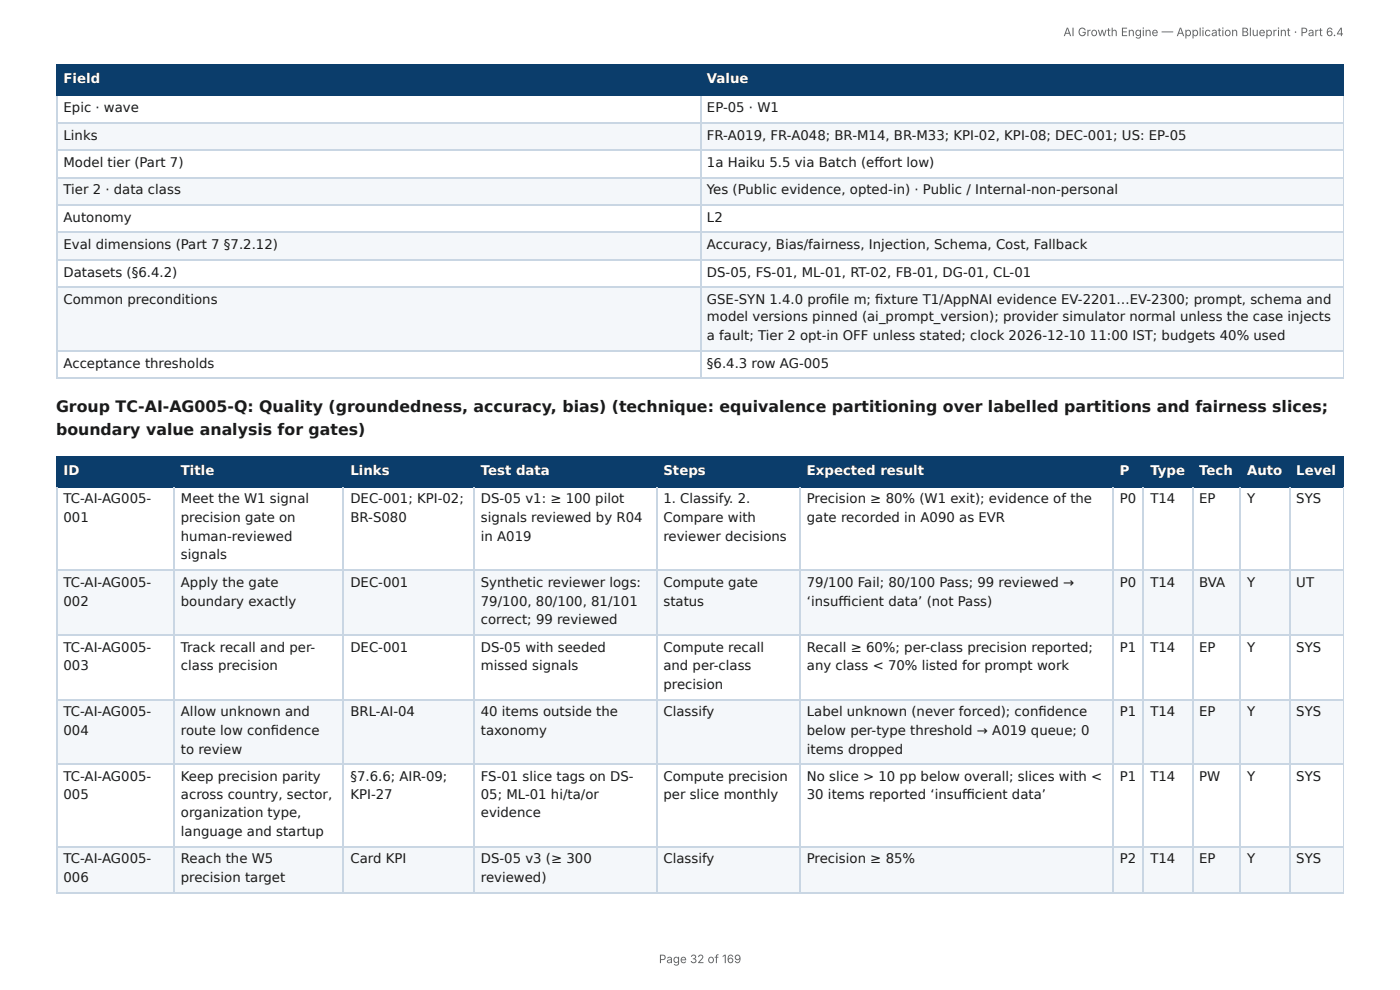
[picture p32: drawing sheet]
<svg xmlns="http://www.w3.org/2000/svg" width="297mm" height="210mm" viewBox="0 0 297 210" stroke-linecap="round" stroke-linejoin="round" font-family="sans-serif">
<defs><g id="words">
<g font-size="3.3" fill="#1a1a1a">
<text x="11.9" y="87.6">Group TC-AI-AG005-Q: Quality (groundedness, accuracy, bias) (technique: equivalence partitioning over labelled partitions and fairness slices;</text>
<text x="11.9" y="92.3">boundary value analysis for gates)</text>
</g>
<g font-size="2.8" fill="#fff">
<text x="13.5" y="17.7">Field</text>
<text x="150.2" y="17.7">Value</text>
<text x="13.5" y="100.8">ID</text>
<text x="38.4" y="100.8">Title</text>
<text x="74.4" y="100.8">Links</text>
<text x="102.1" y="100.8">Test data</text>
<text x="140.9" y="100.8">Steps</text>
<text x="171.4" y="100.8">Expected result</text>
<text x="237.9" y="100.8">P</text>
<text x="244.3" y="100.8">Type</text>
<text x="254.7" y="100.8">Tech</text>
<text x="264.9" y="100.8">Auto</text>
<text x="275.3" y="100.8">Level</text>
</g>
<g font-size="2.8" fill="#1a1a1a">
<text x="13.5" y="23.8">Epic · wave</text>
<text x="150.2" y="23.8">EP-05 · W1</text>
<text x="13.5" y="29.6">Links</text>
<text x="150.2" y="29.6">FR-A019, FR-A048; BR-M14, BR-M33; KPI-02, KPI-08; DEC-001; US: EP-05</text>
<text x="13.5" y="35.5">Model tier (Part 7)</text>
<text x="150.2" y="35.5">1a Haiku 5.5 via Batch (eff ort low)</text>
<text x="13.5" y="41.3">Tier 2 · data class</text>
<text x="150.2" y="41.3">Yes (Public evidence, opted-in) · Public / Internal-non-personal</text>
<text x="13.5" y="47.1">Autonomy</text>
<text x="150.2" y="47.1">L2</text>
<text x="13.5" y="52.9">Eval dimensions (Part 7 §7.2.12)</text>
<text x="150.2" y="52.9">Accuracy, Bias/fairness, Injection, Schema, Cost, Fallback</text>
<text x="13.5" y="58.7">Datasets (§6.4.2)</text>
<text x="150.2" y="58.7">DS-05, FS-01, ML-01, RT-02, FB-01, DG-01, CL-01</text>
<text x="13.5" y="64.6">Common preconditions</text>
<text x="150.2" y="64.6">GSE-SYN 1.4.0 profi le m; fi xture T1/AppNAI evidence EV-2201…EV-2300; prompt, schema and</text>
<text x="150.2" y="68.3">model versions pinned (ai_prompt_version); provider simulator normal unless the case injects</text>
<text x="150.2" y="72.2">a fault; Tier 2 opt-in OFF unless stated; clock 2026-12-10</text>
<text x="231.5" y="72.2">11:00 IST; budgets 40% used</text>
<text x="13.5" y="78.1">Acceptance thresholds</text>
<text x="150.2" y="78.1">§6.4.3 row AG-005</text>
<text x="13.5" y="106.9">TC-AI-AG005-</text>
<text x="38.4" y="106.9">Meet the W1 signal</text>
<text x="74.4" y="106.9">DEC-001; KPI-02;</text>
<text x="102.1" y="106.9">DS-05 v1: ≥ 100 pilot</text>
<text x="140.9" y="106.9">1. Classify. 2.</text>
<text x="171.4" y="106.9">Precision ≥ 80% (W1 exit); evidence of the</text>
<text x="237.9" y="106.9">P0</text>
<text x="244.3" y="106.9">T14</text>
<text x="254.7" y="106.9">EP</text>
<text x="264.9" y="106.9">Y</text>
<text x="275.3" y="106.9">SYS</text>
<text x="13.5" y="110.9">001</text>
<text x="38.4" y="110.9">precision gate on</text>
<text x="74.4" y="110.9">BR-S080</text>
<text x="102.1" y="110.9">signals reviewed by R04</text>
<text x="140.9" y="110.9">Compare with</text>
<text x="171.4" y="110.9">gate recorded in A090 as EVR</text>
<text x="38.4" y="114.8">human-reviewed</text>
<text x="38.4" y="118.8">signals</text>
<text x="102.1" y="114.8">in A019</text>
<text x="140.9" y="114.8">reviewer decisions</text>
<text x="13.5" y="124.6">TC-AI-AG005-</text>
<text x="38.4" y="124.6">Apply the gate</text>
<text x="74.4" y="124.6">DEC-001</text>
<text x="102.1" y="124.6">Synthetic reviewer logs:</text>
<text x="140.9" y="124.6">Compute gate</text>
<text x="171.4" y="124.6">79/100 Fail; 80/100 Pass; 99 reviewed →</text>
<text x="237.9" y="124.6">P0</text>
<text x="244.3" y="124.6">T14</text>
<text x="254.7" y="124.6">BVA</text>
<text x="264.9" y="124.6">Y</text>
<text x="275.3" y="124.6">UT</text>
<text x="13.5" y="128.6">002</text>
<text x="38.4" y="128.6">boundary exactly</text>
<text x="102.1" y="128.6">79/100, 80/100, 81/101</text>
<text x="140.9" y="128.6">status</text>
<text x="171.4" y="128.6">‘insuffi cient data’ (not Pass)</text>
<text x="102.1" y="132.6">correct; 99 reviewed</text>
<text x="13.5" y="138.4">TC-AI-AG005-</text>
<text x="13.5" y="142.3">003</text>
<text x="38.4" y="138.4">Track recall and per-</text>
<text x="38.4" y="142.3">class precision</text>
<text x="74.4" y="138.4">DEC-001</text>
<text x="102.1" y="138.4">DS-05 with seeded</text>
<text x="102.1" y="142.3">missed signals</text>
<text x="140.9" y="138.4">Compute recall</text>
<text x="140.9" y="142.3">and per-class</text>
<text x="171.4" y="138.4">Recall ≥ 60%; per-class precision reported;</text>
<text x="171.4" y="142.3">any class &lt; 70% listed for prompt work</text>
<text x="237.9" y="138.4">P1</text>
<text x="244.3" y="138.4">T14</text>
<text x="254.7" y="138.4">EP</text>
<text x="264.9" y="138.4">Y</text>
<text x="275.3" y="138.4">SYS</text>
<text x="140.9" y="146.3">precision</text>
<text x="13.5" y="152.1">TC-AI-AG005-</text>
<text x="38.4" y="152.1">Allow unknown and</text>
<text x="74.4" y="152.1">BRL-AI-04</text>
<text x="102.1" y="152.1">40 items outside the</text>
<text x="140.9" y="152.1">Classify</text>
<text x="171.4" y="152.1">Label unknown (never forced); confi dence</text>
<text x="237.9" y="152.1">P1</text>
<text x="244.3" y="152.1">T14</text>
<text x="254.7" y="152.1">EP</text>
<text x="264.9" y="152.1">Y</text>
<text x="275.3" y="152.1">SYS</text>
<text x="13.5" y="156.1">004</text>
<text x="38.4" y="156.1">route low confi dence</text>
<text x="38.4" y="160.1">to review</text>
<text x="102.1" y="156.1">taxonomy</text>
<text x="171.4" y="156.1">below per-type threshold → A019 queue; 0</text>
<text x="171.4" y="160.1">items dropped</text>
<text x="13.5" y="165.9">TC-AI-AG005-</text>
<text x="38.4" y="165.9">Keep precision parity</text>
<text x="74.4" y="165.9">§7.6.6; AIR-09;</text>
<text x="102.1" y="165.9">FS-01 slice tags on DS-</text>
<text x="140.9" y="165.9">Compute precision</text>
<text x="171.4" y="165.9">No slice &gt; 10 pp below overall; slices with &lt;</text>
<text x="237.9" y="165.9">P1</text>
<text x="244.3" y="165.9">T14</text>
<text x="254.7" y="165.9">PW</text>
<text x="264.9" y="165.9">Y</text>
<text x="275.3" y="165.9">SYS</text>
<text x="13.5" y="169.6">005</text>
<text x="38.4" y="169.6">across country, sector,</text>
<text x="38.4" y="173.6">organization type,</text>
<text x="74.4" y="169.6">KPI-27</text>
<text x="102.1" y="169.6">05; ML-01 hi/ta/or</text>
<text x="102.1" y="173.6">evidence</text>
<text x="140.9" y="169.6">per slice monthly</text>
<text x="171.4" y="169.6">30 items reported ‘insuffi cient data’</text>
<text x="38.4" y="177.5">language and startup</text>
<text x="13.5" y="183.4">TC-AI-AG005-</text>
<text x="38.4" y="183.4">Reach the W5</text>
<text x="74.4" y="183.4">Card KPI</text>
<text x="102.1" y="183.4">DS-05 v3 (≥ 300</text>
<text x="140.9" y="183.4">Classify</text>
<text x="171.4" y="183.4">Precision ≥ 85%</text>
<text x="237.9" y="183.4">P2</text>
<text x="244.3" y="183.4">T14</text>
<text x="254.7" y="183.4">EP</text>
<text x="264.9" y="183.4">Y</text>
<text x="275.3" y="183.4">SYS</text>
<text x="13.5" y="187.3">006</text>
<text x="38.4" y="187.3">precision target</text>
<text x="102.1" y="187.3">reviewed)</text>
</g>
<g font-size="2.5" fill="#666">
<text x="225.9" y="7.7">AI Growth Engine — Application Blueprint · Part 6.4</text>
<text x="139.9" y="204.5">Page 32 of 169</text>
</g>
</g></defs>
<g fill="#0b3d6b">
<path d="M12.2 14h136.5v6.1h-136.5z"/>
<path d="M148.7 14h136.7v6.1h-136.7z"/>
</g>
<g fill="#f4f7fa">
<path d="M12.2 25.9h136.5v5.9h-136.5z"/>
<path d="M148.7 25.9h136.7v5.9h-136.7z"/>
<path d="M12.2 37.6h136.5v5.8h-136.5z"/>
<path d="M148.7 37.6h136.7v5.8h-136.7z"/>
<path d="M12.2 49.2h136.5v5.8h-136.5z"/>
<path d="M148.7 49.2h136.7v5.8h-136.7z"/>
<path d="M12.2 60.9h136.5v13.7h-136.5z"/>
<path d="M148.7 60.9h136.7v13.7h-136.7z"/>
</g>
<path d="M11.9 13.9h273.5M12 13.8v6.6M148.8 13.8v6.6M11.9 20.2h273.5" fill="none" stroke="#0b3d6b" stroke-width=".26"/>
<path d="M285.3 13.8v6.6" fill="none" stroke="#0b3d6b" stroke-width=".21"/>
<path d="M11.9 26.1h273.5M11.9 31.9h273.5M11.9 37.7h273.5M12 20.4v60M148.8 20.4v60M11.9 43.5h273.5M11.9 49.3h273.5M11.9 55.2h273.5M11.9 61h273.5M11.9 74.5h273.5M11.9 80.3h273.5" fill="none" stroke="#c9d6e3" stroke-width=".26"/>
<path d="M285.3 20.4v60" fill="none" stroke="#c9d6e3" stroke-width=".21"/>
<g fill="#0b3d6b">
<path d="M12.2 97.1h24.8v6.4h-24.8z"/>
<path d="M37 97.1h36v6.4h-36z"/>
<path d="M73 97.1h27.8v6.4h-27.8z"/>
<path d="M100.8 97.1h38.6v6.4h-38.6z"/>
<path d="M139.4 97.1h30.5v6.4h-30.5z"/>
<path d="M169.9 97.1h66.4v6.4h-66.4z"/>
<path d="M236.3 97.1h6.6v6.4h-6.6z"/>
<path d="M242.9 97.1h10.3v6.4h-10.3z"/>
<path d="M253.2 97.1h10.3v6.4h-10.3z"/>
<path d="M263.5 97.1h10.3v6.4h-10.3z"/>
<path d="M273.8 97.1h11.6v6.4h-11.6z"/>
</g>
<g fill="#f4f7fa">
<path d="M12.2 121.2h24.8v13.5h-24.8z"/>
<path d="M37 121.2h36v13.5h-36z"/>
<path d="M73 121.2h27.8v13.5h-27.8z"/>
<path d="M100.8 121.2h38.6v13.5h-38.6z"/>
<path d="M139.4 121.2h30.5v13.5h-30.5z"/>
<path d="M169.9 121.2h66.4v13.5h-66.4z"/>
<path d="M236.3 121.2h6.6v13.5h-6.6z"/>
<path d="M242.9 121.2h10.3v13.5h-10.3z"/>
<path d="M253.2 121.2h10.3v13.5h-10.3z"/>
<path d="M263.5 121.2h10.3v13.5h-10.3z"/>
<path d="M273.8 121.2h11.6v13.5h-11.6z"/>
<path d="M12.2 148.4h24.8v13.8h-24.8z"/>
<path d="M37 148.4h36v13.8h-36z"/>
<path d="M73 148.4h27.8v13.8h-27.8z"/>
<path d="M100.8 148.4h38.6v13.8h-38.6z"/>
<path d="M139.4 148.4h30.5v13.8h-30.5z"/>
<path d="M169.9 148.4h66.4v13.8h-66.4z"/>
<path d="M236.3 148.4h6.6v13.8h-6.6z"/>
<path d="M242.9 148.4h10.3v13.8h-10.3z"/>
<path d="M253.2 148.4h10.3v13.8h-10.3z"/>
<path d="M263.5 148.4h10.3v13.8h-10.3z"/>
<path d="M273.8 148.4h11.6v13.8h-11.6z"/>
<path d="M12.2 179.9h24.8v9.8h-24.8z"/>
<path d="M37 179.9h36v9.8h-36z"/>
<path d="M73 179.9h27.8v9.8h-27.8z"/>
<path d="M100.8 179.9h38.6v9.8h-38.6z"/>
<path d="M139.4 179.9h30.5v9.8h-30.5z"/>
<path d="M169.9 179.9h66.4v9.8h-66.4z"/>
<path d="M236.3 179.9h6.6v9.8h-6.6z"/>
<path d="M242.9 179.9h10.3v9.8h-10.3z"/>
<path d="M253.2 179.9h10.3v9.8h-10.3z"/>
<path d="M263.5 179.9h10.3v9.8h-10.3z"/>
<path d="M273.8 179.9h11.6v9.8h-11.6z"/>
</g>
<g fill="none" stroke="#0b3d6b" stroke-width=".26">
<path d="M11.9 97h273.5M12 96.8v6.7M36.9 96.8v6.7M72.9 96.8v6.7M100.7 96.8v6.7M139.6 96.8v6.7M170 96.8v6.7M236.4 96.8v6.7M242.8 96.8v6.7M253.3 96.8v6.7M263.4 96.8v6.7M274 96.8v6.7"/>
<path d="M11.9 103.3h273.5"/>
</g>
<path d="M285.3 96.8v6.7" fill="none" stroke="#0b3d6b" stroke-width=".21"/>
<g fill="none" stroke="#c9d6e3" stroke-width=".26">
<path d="M12 103.5v86.2M36.9 103.5v86.2M72.9 103.5v86.2M100.7 103.5v86.2M139.6 103.5v86.2M170 103.5v86.2M236.4 103.5v86.2M242.8 103.5v86.2M253.3 103.5v86.2M263.4 103.5v86.2M274 103.5v86.2M11.9 121h273.5"/>
<path d="M11.9 134.8h273.5M11.9 148.6h273.5M11.9 162.3h273.5M11.9 179.8h273.5M11.9 189.6h273.5"/>
</g>
<path d="M285.3 103.5v86.2" fill="none" stroke="#c9d6e3" stroke-width=".21"/>
<use href="#words"/>
</svg>
